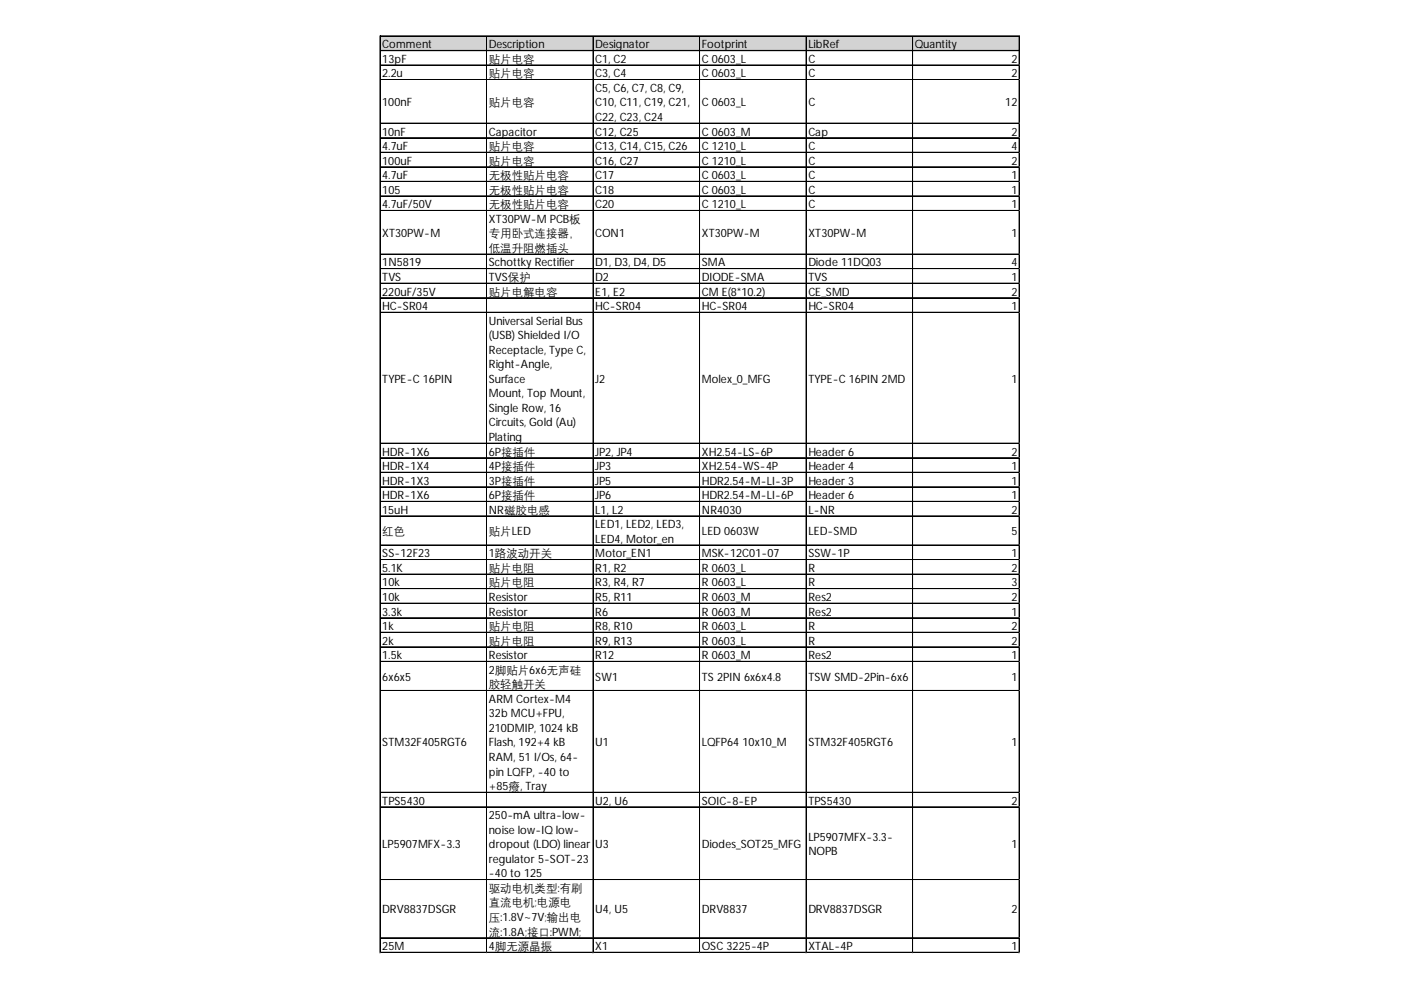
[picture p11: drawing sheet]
<svg xmlns="http://www.w3.org/2000/svg" width="297mm" height="210mm" viewBox="0 0 297 210" stroke-linecap="round" stroke-linejoin="round" font-family="sans-serif">
<defs><g id="words">
<g font-size="2.4">
<text x="81.1" y="10.2">Comment</text>
<text x="103.6" y="10.2">Description</text>
<text x="126.2" y="10.2">Designator</text>
<text x="148.8" y="10.2">Footprint</text>
<text x="171.4" y="10.2">LibRef</text>
<text x="194" y="10.2">Quantity</text>
<text x="81.1" y="13.3">13pF</text>
<text x="81.1" y="16.4">2.2u</text>
<text x="103.6" y="13.3">贴片电容</text>
<text x="103.6" y="16.4">贴片电容</text>
<text x="126.2" y="13.3">C1, C2</text>
<text x="126.2" y="16.4">C3, C4</text>
<text x="148.8" y="13.3">C 0603_L</text>
<text x="148.8" y="16.4">C 0603_L</text>
<text x="171.4" y="13.3">C</text>
<text x="171.4" y="16.4">C</text>
<text x="214.4" y="13.3">2</text>
<text x="214.4" y="16.4">2</text>
<text x="81.1" y="22.6">100nF</text>
<text x="103.6" y="22.6">贴片电容</text>
<text x="126.2" y="19.5">C5, C6, C7, C8, C9,</text>
<text x="126.2" y="22.6">C10, C11, C19, C21,</text>
<text x="148.8" y="22.6">C 0603_L</text>
<text x="171.4" y="22.6">C</text>
<text x="213.1" y="22.6">12</text>
<text x="81.1" y="28.7">10nF</text>
<text x="103.6" y="28.7">Capacitor</text>
<text x="126.2" y="25.6">C22, C23, C24</text>
<text x="126.2" y="28.7">C12, C25</text>
<text x="148.8" y="28.7">C 0603_M</text>
<text x="171.4" y="28.7">Cap</text>
<text x="214.4" y="28.7">2</text>
<text x="81.1" y="31.8">4.7uF</text>
<text x="81.1" y="34.9">100uF</text>
<text x="103.6" y="31.8">贴片电容</text>
<text x="103.6" y="34.9">贴片电容</text>
<text x="126.2" y="31.8">C13, C14, C15, C26</text>
<text x="126.2" y="34.9">C16, C27</text>
<text x="148.8" y="31.8">C 1210_L</text>
<text x="148.8" y="34.9">C 1210_L</text>
<text x="171.4" y="31.8">C</text>
<text x="171.4" y="34.9">C</text>
<text x="214.4" y="31.8">4</text>
<text x="214.4" y="34.9">2</text>
<text x="81.1" y="38">4.7uF</text>
<text x="81.1" y="41.1">105</text>
<text x="103.6" y="38">无极性贴片电容</text>
<text x="103.6" y="41.1">无极性贴片电容</text>
<text x="126.2" y="38">C17</text>
<text x="126.2" y="41.1">C18</text>
<text x="148.8" y="38">C 0603_L</text>
<text x="148.8" y="41.1">C 0603_L</text>
<text x="171.4" y="38">C</text>
<text x="171.4" y="41.1">C</text>
<text x="214.4" y="38">1</text>
<text x="214.4" y="41.1">1</text>
<text x="81.1" y="44.1">4.7uF/50V</text>
<text x="103.6" y="44.1">无极性贴片电容</text>
<text x="103.6" y="47.2">XT30PW-M PCB板</text>
<text x="126.2" y="44.1">C20</text>
<text x="148.8" y="44.1">C 1210_L</text>
<text x="171.4" y="44.1">C</text>
<text x="214.4" y="44.1">1</text>
<text x="81.1" y="50.3">XT30PW-M</text>
<text x="103.6" y="50.3">专用卧式连接器，</text>
<text x="103.6" y="53.4">低温升阻燃插头</text>
<text x="126.2" y="50.3">CON1</text>
<text x="148.8" y="50.3">XT30PW-M</text>
<text x="171.4" y="50.3">XT30PW-M</text>
<text x="214.4" y="50.3">1</text>
<text x="81.1" y="56.5">1N5819</text>
<text x="81.1" y="59.6">TVS</text>
<text x="103.6" y="56.5">Schottky Rectifier</text>
<text x="103.6" y="59.6">TVS保护</text>
<text x="126.2" y="56.5">D1, D3, D4, D5</text>
<text x="126.2" y="59.6">D2</text>
<text x="148.8" y="56.5">SMA</text>
<text x="148.8" y="59.6">DIODE-SMA</text>
<text x="171.4" y="56.5">Diode 11DQ03</text>
<text x="171.4" y="59.6">TVS</text>
<text x="214.4" y="56.5">4</text>
<text x="214.4" y="59.6">1</text>
<text x="81.1" y="62.7">220uF/35V</text>
<text x="81.1" y="65.7">HC-SR04</text>
<text x="103.6" y="62.7">贴片电解电容</text>
<text x="126.2" y="62.7">E1, E2</text>
<text x="126.2" y="65.7">HC-SR04</text>
<text x="148.8" y="62.7">CM E(8*10.2)</text>
<text x="148.8" y="65.7">HC-SR04</text>
<text x="171.4" y="62.7">CE_SMD</text>
<text x="171.4" y="65.7">HC-SR04</text>
<text x="214.4" y="62.7">2</text>
<text x="214.4" y="65.7">1</text>
<text x="103.6" y="68.8">Universal Serial Bus</text>
<text x="103.6" y="71.9">(USB) Shielded I/O</text>
<text x="103.6" y="75">Receptacle, Type C,</text>
<text x="81.1" y="81.2">TYPE-C 16PIN</text>
<text x="103.6" y="78.1">Right-Angle,</text>
<text x="103.6" y="81.2">Surface</text>
<text x="126.2" y="81.2">J2</text>
<text x="148.8" y="81.2">Molex_0_MFG</text>
<text x="171.4" y="81.2">TYPE-C 16PIN 2MD</text>
<text x="214.4" y="81.2">1</text>
<text x="103.6" y="84.2">Mount, Top Mount,</text>
<text x="103.6" y="87.3">Single Row, 16</text>
<text x="103.6" y="90.4">Circuits, Gold (Au)</text>
<text x="103.6" y="93.5">Plating</text>
<text x="81.1" y="96.6">HDR-1X6</text>
<text x="81.1" y="99.7">HDR-1X4</text>
<text x="103.6" y="96.6">6P接插件</text>
<text x="103.6" y="99.7">4P接插件</text>
<text x="126.2" y="96.6">JP2, JP4</text>
<text x="126.2" y="99.7">JP3</text>
<text x="148.8" y="96.6">XH2.54-LS-6P</text>
<text x="148.8" y="99.7">XH2.54-WS-4P</text>
<text x="171.4" y="96.6">Header 6</text>
<text x="171.4" y="99.7">Header 4</text>
<text x="214.4" y="96.6">2</text>
<text x="214.4" y="99.7">1</text>
<text x="81.1" y="102.7">HDR-1X3</text>
<text x="81.1" y="105.8">HDR-1X6</text>
<text x="103.6" y="102.7">3P接插件</text>
<text x="103.6" y="105.8">6P接插件</text>
<text x="126.2" y="102.7">JP5</text>
<text x="126.2" y="105.8">JP6</text>
<text x="148.8" y="102.7">HDR2.54-M-LI-3P</text>
<text x="148.8" y="105.8">HDR2.54-M-LI-6P</text>
<text x="171.4" y="102.7">Header 3</text>
<text x="171.4" y="105.8">Header 6</text>
<text x="214.4" y="102.7">1</text>
<text x="214.4" y="105.8">1</text>
<text x="81.1" y="108.9">15uH</text>
<text x="81.1" y="113.5">红色</text>
<text x="103.6" y="108.9">NR磁胶电感</text>
<text x="103.6" y="113.5">贴片LED</text>
<text x="126.2" y="108.9">L1, L2</text>
<text x="126.2" y="112">LED1, LED2, LED3,</text>
<text x="148.8" y="108.9">NR4030</text>
<text x="148.8" y="113.5">LED 0603W</text>
<text x="171.4" y="108.9">L-NR</text>
<text x="171.4" y="113.5">LED-SMD</text>
<text x="214.4" y="108.9">2</text>
<text x="214.4" y="113.5">5</text>
<text x="81.1" y="118.2">SS-12F23</text>
<text x="103.6" y="118.2">1路波动开关</text>
<text x="126.2" y="115.1">LED4, Motor_en</text>
<text x="126.2" y="118.2">Motor_EN1</text>
<text x="148.8" y="118.2">MSK-12C01-07</text>
<text x="171.4" y="118.2">SSW-1P</text>
<text x="214.4" y="118.2">1</text>
<text x="81.1" y="121.3">5.1K</text>
<text x="81.1" y="124.3">10k</text>
<text x="103.6" y="121.3">贴片电阻</text>
<text x="103.6" y="124.3">贴片电阻</text>
<text x="126.2" y="121.3">R1, R2</text>
<text x="126.2" y="124.3">R3, R4, R7</text>
<text x="148.8" y="121.3">R 0603_L</text>
<text x="148.8" y="124.3">R 0603_L</text>
<text x="171.4" y="121.3">R</text>
<text x="171.4" y="124.3">R</text>
<text x="214.4" y="121.3">2</text>
<text x="214.4" y="124.3">3</text>
<text x="81.1" y="127.4">10k</text>
<text x="81.1" y="130.5">3.3k</text>
<text x="103.6" y="127.4">Resistor</text>
<text x="103.6" y="130.5">Resistor</text>
<text x="126.2" y="127.4">R5, R11</text>
<text x="126.2" y="130.5">R6</text>
<text x="148.8" y="127.4">R 0603_M</text>
<text x="148.8" y="130.5">R 0603_M</text>
<text x="171.4" y="127.4">Res2</text>
<text x="171.4" y="130.5">Res2</text>
<text x="214.4" y="127.4">2</text>
<text x="214.4" y="130.5">1</text>
<text x="81.1" y="133.6">1k</text>
<text x="81.1" y="136.7">2k</text>
<text x="103.6" y="133.6">贴片电阻</text>
<text x="103.6" y="136.7">贴片电阻</text>
<text x="126.2" y="133.6">R8, R10</text>
<text x="126.2" y="136.7">R9, R13</text>
<text x="148.8" y="133.6">R 0603_L</text>
<text x="148.8" y="136.7">R 0603_L</text>
<text x="171.4" y="133.6">R</text>
<text x="171.4" y="136.7">R</text>
<text x="214.4" y="133.6">2</text>
<text x="214.4" y="136.7">2</text>
<text x="81.1" y="139.8">1.5k</text>
<text x="103.6" y="139.8">Resistor</text>
<text x="103.6" y="142.8">2脚贴片6x6无声硅</text>
<text x="126.2" y="139.8">R12</text>
<text x="148.8" y="139.8">R 0603_M</text>
<text x="171.4" y="139.8">Res2</text>
<text x="214.4" y="139.8">1</text>
<text x="81.1" y="144.3">6x6x5</text>
<text x="103.6" y="145.9">胶轻触开关</text>
<text x="103.6" y="149">ARM Cortex-M4</text>
<text x="126.2" y="144.3">SW1</text>
<text x="148.8" y="144.3">TS 2PIN 6x6x4.8</text>
<text x="171.4" y="144.3">TSW SMD-2Pin-6x6</text>
<text x="214.4" y="144.3">1</text>
<text x="103.6" y="152.1">32b MCU+FPU,</text>
<text x="103.6" y="155.2">210DMIP, 1024 kB</text>
<text x="81.1" y="158.3">STM32F405RGT6</text>
<text x="103.6" y="158.3">Flash, 192+4 kB</text>
<text x="103.6" y="161.3">RAM, 51 I/Os, 64-</text>
<text x="126.2" y="158.3">U1</text>
<text x="148.8" y="158.3">LQFP64 10x10_M</text>
<text x="171.4" y="158.3">STM32F405RGT6</text>
<text x="214.4" y="158.3">1</text>
<text x="103.6" y="164.4">pin LQFP, -40 to</text>
<text x="103.6" y="167.5">+85癈, Tray</text>
<text x="81.1" y="170.6">TPS5430</text>
<text x="103.6" y="173.7">250-mA ultra-low-</text>
<text x="126.2" y="170.6">U2, U6</text>
<text x="148.8" y="170.6">SOIC-8-EP</text>
<text x="171.4" y="170.6">TPS5430</text>
<text x="214.4" y="170.6">2</text>
<text x="81.1" y="179.8">LP5907MFX-3.3</text>
<text x="103.6" y="176.8">noise low-IQ low-</text>
<text x="103.6" y="179.8">dropout (LDO) linear</text>
<text x="126.2" y="179.8">U3</text>
<text x="148.8" y="179.8">Diodes_SOT25_MFG</text>
<text x="171.4" y="178.2">LP5907MFX-3.3-</text>
<text x="214.4" y="179.8">1</text>
<text x="103.6" y="182.9">regulator 5-SOT-23</text>
<text x="171.4" y="181.3">NOPB</text>
<text x="103.6" y="186">-40 to 125</text>
<text x="103.6" y="189.1">驱动电机类型:有刷</text>
<text x="81.1" y="193.6">DRV8837DSGR</text>
<text x="103.6" y="192.2">直流电机;电源电</text>
<text x="103.6" y="195.3">压:1.8V~7V;输出电</text>
<text x="126.2" y="193.6">U4, U5</text>
<text x="148.8" y="193.6">DRV8837</text>
<text x="171.4" y="193.6">DRV8837DSGR</text>
<text x="214.4" y="193.6">2</text>
<text x="81.1" y="201.4">25M</text>
<text x="103.6" y="198.4">流:1.8A;接口:PWM;</text>
<text x="103.6" y="201.4">4脚无源晶振</text>
<text x="126.2" y="201.4">X1</text>
<text x="148.8" y="201.4">OSC 3225-4P</text>
<text x="171.4" y="201.4">XTAL-4P</text>
<text x="214.4" y="201.4">1</text>
</g>
</g></defs>
<path d="M80.7 7.7h135.6v3.2h-135.6z" fill="#d3d3d3"/>
<g fill="none" stroke="#000" stroke-width=".21">
<path d="M80.6 7.6v194.5M80.7 7.6h135.5M80.7 7.7h135.5M80.7 10.7h135.5M80.7 10.8h135.5M80.7 13.8h135.5M80.7 13.9h135.5M80.7 16.9h135.5M103.1 7.8v194.3M103.2 7.8v194.3M125.7 7.8v194.3M125.8 7.8v194.3"/>
<path d="M148.3 7.8v194.3M148.4 7.8v194.3M170.9 7.8v194.3M171 7.8v194.3M193.5 7.8v194.3M193.6 7.8v194.3M216.1 7.8v194.3M80.7 26.1h135.5M80.7 26.2h135.5M80.7 29.2h135.5M80.7 29.3h135.5M80.7 32.3h135.5"/>
<path d="M80.7 32.4h135.5M80.7 35.4h135.5M80.7 38.4h135.5M80.7 38.5h135.5M80.7 41.5h135.5M80.7 41.6h135.5M80.7 44.6h135.5M80.7 44.7h135.5M80.7 53.9h135.5M80.7 56.9h135.5M80.7 57h135.5M80.7 60h135.5"/>
<path d="M80.7 60.1h135.5M80.7 63.1h135.5M80.7 63.2h135.5M80.7 66.2h135.5M80.7 66.3h135.5M80.7 94h135.5M80.7 97h135.5M80.7 97.1h135.5M80.7 100.1h135.5M80.7 100.2h135.5M80.7 103.2h135.5M80.7 103.3h135.5"/>
<path d="M80.7 106.3h135.5M80.7 106.4h135.5M80.7 109.4h135.5M80.7 109.5h135.5M80.7 115.5h135.5M80.7 115.6h135.5M80.7 118.6h135.5M80.7 118.7h135.5M80.7 121.7h135.5M80.7 121.8h135.5M80.7 124.8h135.5M80.7 124.9h135.5"/>
<path d="M80.7 127.9h135.5M80.7 128h135.5M80.7 131h135.5M80.7 134.1h135.5M80.7 137.1h135.5M80.7 137.2h135.5M80.7 140.2h135.5M80.7 140.3h135.5M80.7 146.4h135.5M80.7 146.5h135.5M80.7 168h135.5M80.7 168.1h135.5"/>
<path d="M80.7 171.1h135.5M80.7 186.5h135.5M80.7 186.6h135.5M80.7 198.8h135.5M80.7 198.9h135.5M80.7 201.9h135.5M80.7 202h135.5"/>
</g>
<path d="M80.6 202.1h.1" fill="none" stroke="#e0e0e0" stroke-width=".21"/>
<path d="M80.6 202.1h.1z" fill="#e0e0e0"/>
<path d="M103.1 202.1h.1" fill="none" stroke="#e0e0e0" stroke-width=".21"/>
<path d="M103.1 202.1h.2z" fill="#e0e0e0"/>
<path d="M125.7 202.1h.1" fill="none" stroke="#e0e0e0" stroke-width=".21"/>
<path d="M125.7 202.1h.2z" fill="#e0e0e0"/>
<path d="M148.3 202.1h.1" fill="none" stroke="#e0e0e0" stroke-width=".21"/>
<path d="M148.3 202.1h.2z" fill="#e0e0e0"/>
<path d="M170.9 202.1h.1" fill="none" stroke="#e0e0e0" stroke-width=".21"/>
<path d="M170.9 202.1h.2z" fill="#e0e0e0"/>
<path d="M193.5 202.1h.1" fill="none" stroke="#e0e0e0" stroke-width=".21"/>
<path d="M193.5 202.1h.1z" fill="#e0e0e0"/>
<path d="M216.1 202.1h.1" fill="none" stroke="#e0e0e0" stroke-width=".21"/>
<path d="M216.1 202.1h.1z" fill="#e0e0e0"/>
<path d="M216.2 13.8h.1" fill="none" stroke="#e0e0e0" stroke-width=".21"/>
<path d="M216.2 13.8l.1 .1z" fill="#e0e0e0"/>
<path d="M216.2 16.9h.1" fill="none" stroke="#e0e0e0" stroke-width=".21"/>
<path d="M216.2 16.9l.1 .1z" fill="#e0e0e0"/>
<path d="M216.2 26.1h.1" fill="none" stroke="#e0e0e0" stroke-width=".21"/>
<path d="M216.2 26.1l.1 .2z" fill="#e0e0e0"/>
<path d="M216.2 29.2h.1" fill="none" stroke="#e0e0e0" stroke-width=".21"/>
<path d="M216.2 29.2l.1 .2z" fill="#e0e0e0"/>
<path d="M216.2 32.3h.1" fill="none" stroke="#e0e0e0" stroke-width=".21"/>
<path d="M216.2 32.3l.1 .1z" fill="#e0e0e0"/>
<path d="M216.2 35.4h.1" fill="none" stroke="#e0e0e0" stroke-width=".21"/>
<path d="M216.2 35.4l.1 .1z" fill="#e0e0e0"/>
<path d="M216.2 38.4h.1" fill="none" stroke="#e0e0e0" stroke-width=".21"/>
<path d="M216.2 38.4l.1 .2z" fill="#e0e0e0"/>
<path d="M216.2 41.5h.1" fill="none" stroke="#e0e0e0" stroke-width=".21"/>
<path d="M216.2 41.5l.1 .2z" fill="#e0e0e0"/>
<path d="M216.2 44.6h.1" fill="none" stroke="#e0e0e0" stroke-width=".21"/>
<path d="M216.2 44.6l.1 .2z" fill="#e0e0e0"/>
<path d="M216.2 53.9h.1" fill="none" stroke="#e0e0e0" stroke-width=".21"/>
<path d="M216.2 53.9l.1 .1z" fill="#e0e0e0"/>
<path d="M216.2 56.9h.1" fill="none" stroke="#e0e0e0" stroke-width=".21"/>
<path d="M216.2 56.9l.1 .2z" fill="#e0e0e0"/>
<path d="M216.2 60h.1" fill="none" stroke="#e0e0e0" stroke-width=".21"/>
<path d="M216.2 60l.1 .2z" fill="#e0e0e0"/>
<path d="M216.2 63.1h.1" fill="none" stroke="#e0e0e0" stroke-width=".21"/>
<path d="M216.2 63.1l.1 .2z" fill="#e0e0e0"/>
<path d="M216.2 66.2h.1" fill="none" stroke="#e0e0e0" stroke-width=".21"/>
<path d="M216.2 66.2l.1 .2z" fill="#e0e0e0"/>
<path d="M216.2 94h.1" fill="none" stroke="#e0e0e0" stroke-width=".21"/>
<path d="M216.2 94l.1 .1z" fill="#e0e0e0"/>
<path d="M216.2 97h.1" fill="none" stroke="#e0e0e0" stroke-width=".21"/>
<path d="M216.2 97l.1 .2z" fill="#e0e0e0"/>
<path d="M216.2 100.1h.1" fill="none" stroke="#e0e0e0" stroke-width=".21"/>
<path d="M216.2 100.1l.1 .2z" fill="#e0e0e0"/>
<path d="M216.2 103.2h.1" fill="none" stroke="#e0e0e0" stroke-width=".21"/>
<path d="M216.2 103.2l.1 .2z" fill="#e0e0e0"/>
<path d="M216.2 106.3h.1" fill="none" stroke="#e0e0e0" stroke-width=".21"/>
<path d="M216.2 106.3l.1 .2z" fill="#e0e0e0"/>
<path d="M216.2 109.4h.1" fill="none" stroke="#e0e0e0" stroke-width=".21"/>
<path d="M216.2 109.4l.1 .1z" fill="#e0e0e0"/>
<path d="M216.2 115.5h.1" fill="none" stroke="#e0e0e0" stroke-width=".21"/>
<path d="M216.2 115.5l.1 .2z" fill="#e0e0e0"/>
<path d="M216.2 118.6h.1" fill="none" stroke="#e0e0e0" stroke-width=".21"/>
<path d="M216.2 118.6l.1 .2z" fill="#e0e0e0"/>
<path d="M216.2 121.7h.1" fill="none" stroke="#e0e0e0" stroke-width=".21"/>
<path d="M216.2 121.7l.1 .2z" fill="#e0e0e0"/>
<path d="M216.2 124.8h.1" fill="none" stroke="#e0e0e0" stroke-width=".21"/>
<path d="M216.2 124.8l.1 .2z" fill="#e0e0e0"/>
<path d="M216.2 127.9h.1" fill="none" stroke="#e0e0e0" stroke-width=".21"/>
<path d="M216.2 127.9l.1 .1z" fill="#e0e0e0"/>
<path d="M216.2 131h.1" fill="none" stroke="#e0e0e0" stroke-width=".21"/>
<path d="M216.2 131l.1 .1z" fill="#e0e0e0"/>
<path d="M216.2 134.1h.1" fill="none" stroke="#e0e0e0" stroke-width=".21"/>
<path d="M216.2 134.1l.1 .1z" fill="#e0e0e0"/>
<path d="M216.2 137.1h.1" fill="none" stroke="#e0e0e0" stroke-width=".21"/>
<path d="M216.2 137.1l.1 .2z" fill="#e0e0e0"/>
<path d="M216.2 140.2h.1" fill="none" stroke="#e0e0e0" stroke-width=".21"/>
<path d="M216.2 140.2l.1 .2z" fill="#e0e0e0"/>
<path d="M216.2 146.4h.1" fill="none" stroke="#e0e0e0" stroke-width=".21"/>
<path d="M216.2 146.4l.1 .1z" fill="#e0e0e0"/>
<path d="M216.2 168h.1" fill="none" stroke="#e0e0e0" stroke-width=".21"/>
<path d="M216.2 168l.1 .1z" fill="#e0e0e0"/>
<path d="M216.2 171.1h.1" fill="none" stroke="#e0e0e0" stroke-width=".21"/>
<path d="M216.2 171.1l.1 .1z" fill="#e0e0e0"/>
<path d="M216.2 186.5h.1" fill="none" stroke="#e0e0e0" stroke-width=".21"/>
<path d="M216.2 186.5l.1 .1z" fill="#e0e0e0"/>
<path d="M216.2 198.8h.1" fill="none" stroke="#e0e0e0" stroke-width=".21"/>
<path d="M216.2 198.8l.1 .2z" fill="#e0e0e0"/>
<path d="M216.2 201.9h.1" fill="none" stroke="#e0e0e0" stroke-width=".21"/>
<path d="M216.2 201.9l.1 .2z" fill="#e0e0e0"/>
<use href="#words"/>
</svg>
